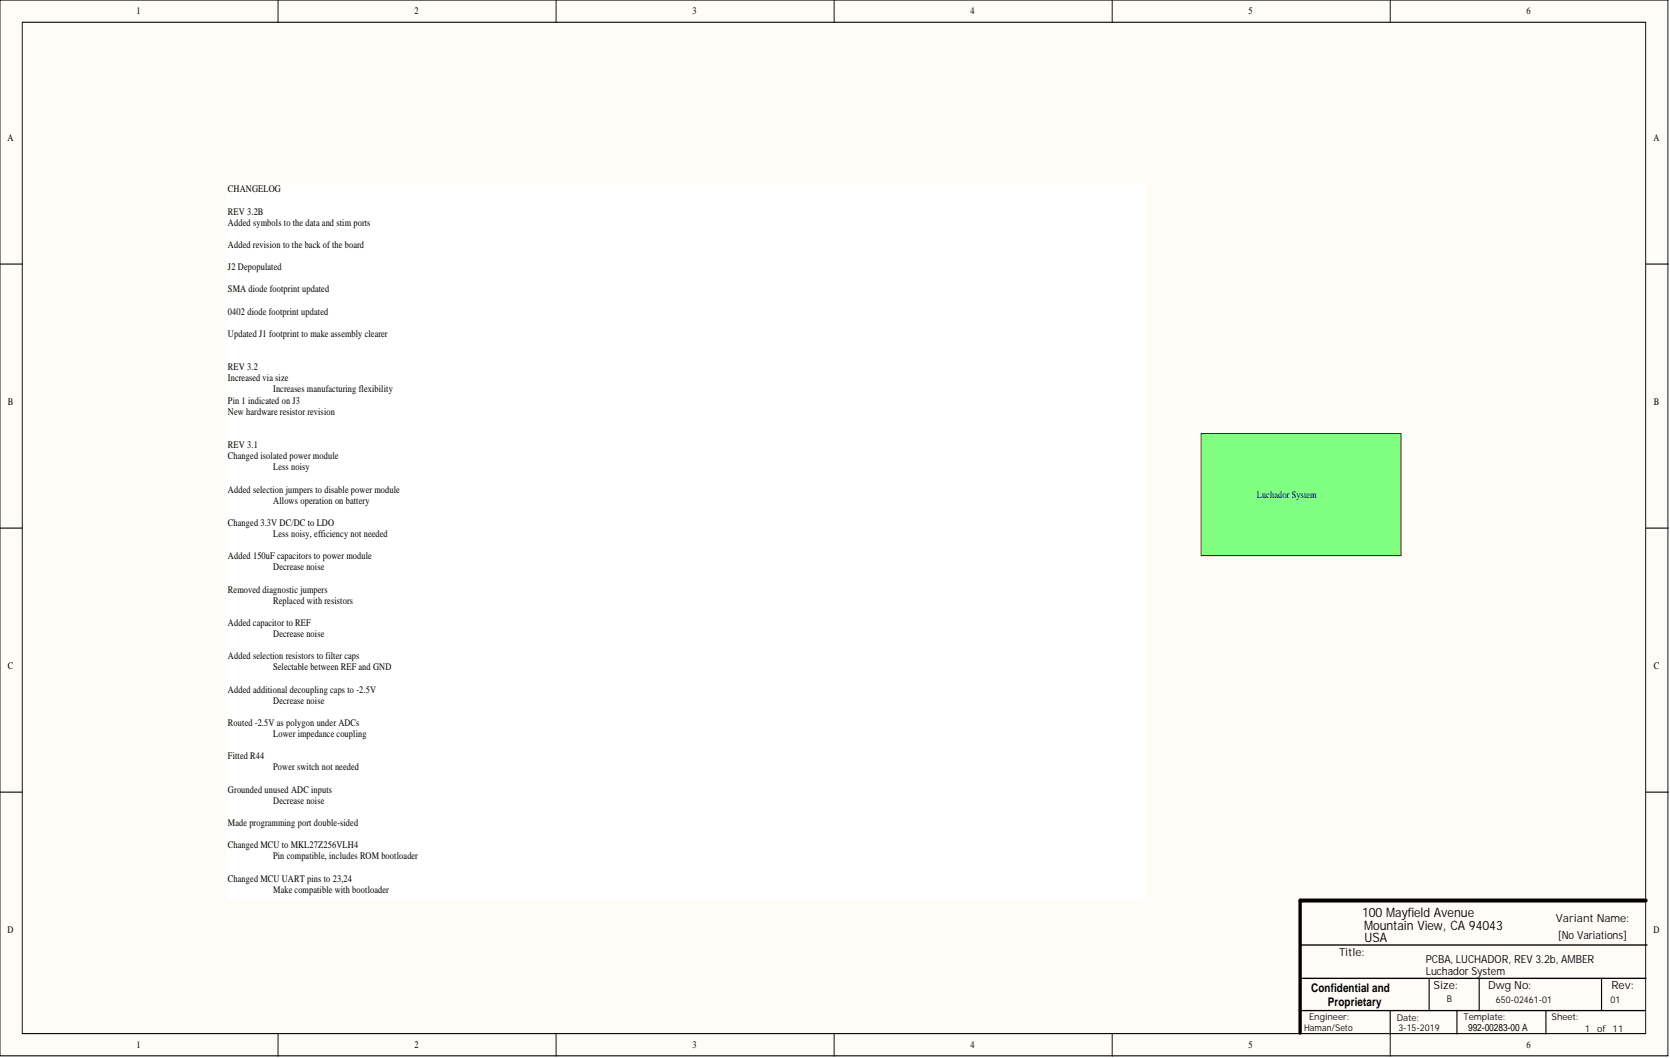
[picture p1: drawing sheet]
<svg xmlns="http://www.w3.org/2000/svg" width="381mm" height="241mm" viewBox="0 0 381 241" stroke-linecap="round" stroke-linejoin="round" font-family="sans-serif">
<defs><g id="words">
<g font-size="3">
<text x="310.7" y="209.1">100 Mayfield Avenue</text>
<text x="311.2" y="212.1">Mountain View, CA 94043</text>
<text x="311.3" y="214.9">USA</text>
</g>
<g font-size="2.7">
<text x="299.2" y="226.3">Confidential and</text>
<text x="303" y="229.4">Proprietary</text>
</g>
<g font-size="2.5">
<text x="355" y="210.2">Variant Name:</text>
<text x="355.4" y="214.3">[No Variations]</text>
<text x="305.5" y="218.1">Title:</text>
<text x="325.3" y="219.6">PCBA, LUCHADOR, REV 3.2b, AMBER</text>
<text x="325.3" y="222.4">Luchador System</text>
<text x="327.1" y="225.7">Size:</text>
<text x="339.5" y="225.7">Dwg No:</text>
<text x="367.7" y="225.7">Rev:</text>
</g>
<g font-size="2.3">
<text x="31.1" y="3.3">1</text>
<text x="94.6" y="3.3">2</text>
<text x="158" y="3.3">3</text>
<text x="221.4" y="3.3">4</text>
<text x="284.9" y="3.3">5</text>
<text x="348.3" y="3.3">6</text>
<text x="1.7" y="32.1">A</text>
<text x="377.2" y="32.1">A</text>
<text x="52" y="43.9">CHANGELOG</text>
<text x="52" y="48.9">REV 3.2B</text>
<text x="52" y="51.5">Added symbols to the data and stim ports</text>
<text x="52" y="56.5">Added revision to the back of the board</text>
<text x="52" y="61.6">J2 Depopulated</text>
<text x="52" y="66.7">SMA diode footprint updated</text>
<text x="52" y="71.8">0402 diode footprint updated</text>
<text x="52" y="76.8">Updated J1 footprint to make assembly clearer</text>
<text x="52" y="84.4">REV 3.2</text>
<text x="52" y="87">Increased via size</text>
<text x="62.3" y="89.5">Increases manufacturing flexibility</text>
<text x="1.8" y="92.4">B</text>
<text x="52" y="92">Pin 1 indicated on J3</text>
<text x="52" y="94.6">New hardware resistor revision</text>
<text x="377.3" y="92.4">B</text>
<text x="52" y="102.2">REV 3.1</text>
<text x="52" y="104.7">Changed isolated power module</text>
<text x="62.3" y="107.3">Less noisy</text>
<text x="52" y="112.3">Added selection jumpers to disable power module</text>
<text x="52" y="119.9">Changed 3.3V DC/DC to LDO</text>
<text x="62.3" y="114.9">Allows operation on battery</text>
<text x="62.3" y="122.5">Less noisy, efficiency not needed</text>
<text x="52" y="127.5">Added 150uF capacitors to power module</text>
<text x="62.3" y="130.1">Decrease noise</text>
<text x="52" y="135.2">Removed diagnostic jumpers</text>
<text x="62.3" y="137.7">Replaced with resistors</text>
<text x="52" y="142.8">Added capacitor to REF</text>
<text x="62.3" y="145.3">Decrease noise</text>
<text x="1.8" y="152.6">C</text>
<text x="52" y="150.4">Added selection resistors to filter caps</text>
<text x="62.3" y="152.9">Selectable between REF and GND</text>
<text x="377.3" y="152.6">C</text>
<text x="52" y="158">Added additional decoupling caps to -2.5V</text>
<text x="62.3" y="160.5">Decrease noise</text>
<text x="52" y="165.6">Routed -2.5V as polygon under ADCs</text>
<text x="52" y="173.2">Fitted R44</text>
<text x="62.3" y="168.1">Lower impedance coupling</text>
<text x="62.3" y="175.7">Power switch not needed</text>
<text x="52" y="180.8">Grounded unused ADC inputs</text>
<text x="62.3" y="183.3">Decrease noise</text>
<text x="52" y="188.4">Made programming port double-sided</text>
<text x="52" y="193.5">Changed MCU to MKL27Z256VLH4</text>
<text x="62.3" y="196">Pin compatible, includes ROM bootloader</text>
<text x="52" y="201.1">Changed MCU UART pins to 23,24</text>
<text x="62.3" y="203.6">Make compatible with bootloader</text>
<text x="1.7" y="212.8">D</text>
<text x="377.2" y="212.8">D</text>
<text x="31.1" y="239.1">1</text>
<text x="52" y="236.6">New Release</text>
<text x="94.6" y="239.1">2</text>
<text x="158" y="239.1">3</text>
<text x="221.4" y="239.1">4</text>
<text x="284.9" y="239.1">5</text>
<text x="334.9" y="235.1">992-00283-00 A</text>
<text x="348.3" y="239.1">6</text>
</g>
<text font-size="2.3" fill="#000080" x="286.7" y="113.6">Luchador System</text>
<g font-size="2.1">
<text x="298.6" y="232.6">Engineer:</text>
<text x="318.7" y="232.9">Date:</text>
<text x="330.1" y="228.5">B</text>
<text x="333.9" y="232.6">Template:</text>
<text x="341.3" y="228.8">650-02461-01</text>
<text x="354" y="232.6">Sheet:</text>
<text x="367.4" y="228.8">01</text>
<text x="297.5" y="235.1">Haman/Seto</text>
<text x="319" y="235.1">3-15-2019</text>
<text x="361.6" y="235.4">1</text>
<text x="364.4" y="235.4">of</text>
<text x="367.9" y="235.4">11</text>
</g>
</g></defs>
<g fill="#fffcf8" stroke="#000" stroke-width=".23">
<path d="M0 0h380.5v240.8h-380.5z"/>
<path d="M5.1 5.1h370.4v230.6h-370.4z"/>
</g>
<g fill="none" stroke="#000" stroke-width=".23">
<path d="M63.4 0v5.1M126.9 0v5.1M190.3 0v5.1M253.7 0v5.1M317.2 0v5.1M0 60.2h5.1M375.5 60.2h5.1M0 120.4h5.1M375.5 120.4h5.1M0 180.7h5.1M375.5 180.7h5.1M63.4 235.8v5.1"/>
<path d="M126.9 235.8v5.1M190.3 235.8v5.1M253.7 235.8v5.1M317.2 235.8v5.1"/>
</g>
<path d="M296.9 215.5h78.9M296.4 230.5h78.9M296.6 223.1h78.9M317.2 230.5v5.3M326 223.1v7.4M332.4 230.5v5.3M337.5 223.1v7.4M352.7 230.5v5.3M365.4 223.1v7.4" fill="none" stroke="#000" stroke-width=".28"/>
<path d="M375.5 205.4h-78.9v30.2" fill="none" stroke="#000" stroke-width=".83"/>
<path d="M274 98.9h45.6v27.8h-45.6z" fill="#80ff80" stroke="#800000" stroke-width=".23"/>
<path d="M52 41.8h209.3v163.5h-209.3z" fill="#fff" stroke="#fff" stroke-width=".23"/>
<use href="#words"/>
</svg>
